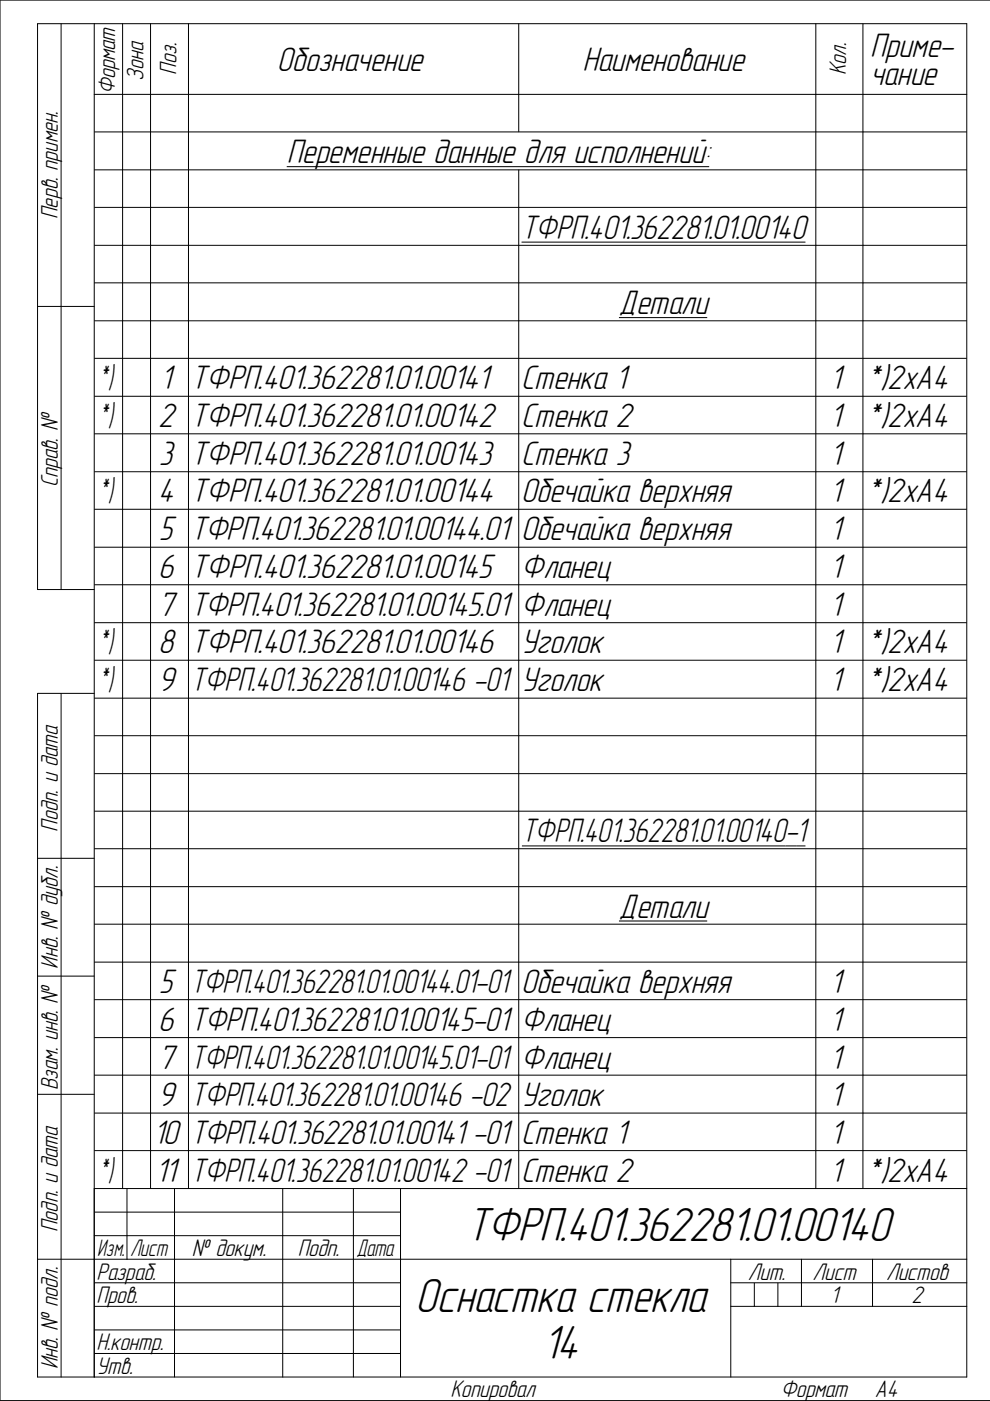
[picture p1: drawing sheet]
<svg xmlns="http://www.w3.org/2000/svg" width="210mm" height="297mm" viewBox="0 0 210 297" stroke-linecap="round" stroke-linejoin="round" font-family="sans-serif">
<defs><g id="words">
<g font-size="10.5">
<text x="98.9" y="263.1">ТФРП.401.362281.01.00140</text>
<text x="88.1" y="278.1">Оснастка стекла</text>
<text x="115.1" y="288.1">14</text>
</g>
<g font-size="7.5">
<text x="58.7" y="15.1">Обозначение</text>
<text x="123.5" y="15.1">Наименование</text>
<text x="184.5" y="12.1">Приме-</text>
<text x="184.5" y="18">чание</text>
<text x="60.8" y="34.6">Переменные данные для исполнений:</text>
<text x="131.2" y="66.6">Детали</text>
<text x="34" y="82.6">1</text>
<text x="40.5" y="82.6">ТФРП.401.362281.01.00141</text>
<text x="110.5" y="82.6">Стенка 1</text>
<text x="176" y="82.6">1</text>
<text x="183.5" y="82.6">*)2xA4</text>
<text x="33.5" y="90.5">2</text>
<text x="40.5" y="90.5">ТФРП.401.362281.01.00142</text>
<text x="110.5" y="90.5">Стенка 2</text>
<text x="176" y="90.5">1</text>
<text x="183.5" y="90.5">*)2xA4</text>
<text x="33.7" y="98.6">3</text>
<text x="40.5" y="98.6">ТФРП.401.362281.01.00143</text>
<text x="110.5" y="98.6">Стенка 3</text>
<text x="176" y="98.6">1</text>
<text x="33.5" y="106.5">4</text>
<text x="40.5" y="106.5">ТФРП.401.362281.01.00144</text>
<text x="110.5" y="106.5">Обечайка верхняя</text>
<text x="176" y="106.5">1</text>
<text x="183.5" y="106.5">*)2xA4</text>
<text x="33.7" y="114.6">5</text>
<text x="110.5" y="114.6">Обечайка верхняя</text>
<text x="176" y="114.6">1</text>
<text x="33.5" y="122.5">6</text>
<text x="40.5" y="122.5">ТФРП.401.362281.01.00145</text>
<text x="110.5" y="122.5">Фланец</text>
<text x="176" y="122.5">1</text>
<text x="33.5" y="130.6">7</text>
<text x="110.5" y="130.6">Фланец</text>
<text x="176" y="130.6">1</text>
<text x="33.5" y="138.5">8</text>
<text x="40.5" y="138.5">ТФРП.401.362281.01.00146</text>
<text x="110.5" y="138.5">Уголок</text>
<text x="176" y="138.5">1</text>
<text x="183.5" y="138.5">*)2xA4</text>
<text x="33.5" y="146.6">9</text>
<text x="110.5" y="146.6">Уголок</text>
<text x="176" y="146.6">1</text>
<text x="183.5" y="146.6">*)2xA4</text>
<text x="131.2" y="194.6">Детали</text>
<text x="33.7" y="210.6">5</text>
<text x="110.5" y="210.6">Обечайка верхняя</text>
<text x="176" y="210.6">1</text>
<text x="33.5" y="218.6">6</text>
<text x="110.5" y="218.6">Фланец</text>
<text x="176" y="218.6">1</text>
<text x="33.5" y="226.6">7</text>
<text x="110.5" y="226.6">Фланец</text>
<text x="176" y="226.6">1</text>
<text x="33.5" y="234.6">9</text>
<text x="110.5" y="234.6">Уголок</text>
<text x="176" y="234.6">1</text>
<text x="110.5" y="242.6">Стенка 1</text>
<text x="176" y="242.6">1</text>
<text x="32.9" y="250.6">11</text>
<text x="110.5" y="250.6">Стенка 2</text>
<text x="176" y="250.6">1</text>
<text x="183.5" y="250.6">*)2xA4</text>
</g>
<g font-size="7.4">
<text x="110.6" y="50.6">ТФРП.401.362281.01.00140</text>
<text x="40.5" y="114.6">ТФРП.401.362281.01.00144.01</text>
<text x="40.5" y="130.6">ТФРП.401.362281.01.00145.01</text>
<text x="40.5" y="146.6">ТФРП.401.362281.01.00146 -01</text>
<text x="110.7" y="178.6">ТФРП.401.362281.01.00140-1</text>
<text x="40.5" y="210.6">ТФРП.401.362281.01.00144.01-01</text>
<text x="40.5" y="218.6">ТФРП.401.362281.01.00145-01</text>
<text x="40.5" y="226.6">ТФРП.401.362281.01.00145.01-01</text>
<text x="40.5" y="234.6">ТФРП.401.362281.01.00146 -02</text>
<text x="32.5" y="242.6">10</text>
<text x="40.5" y="242.6">ТФРП.401.362281.01.00141 -01</text>
<text x="40.5" y="250.6">ТФРП.401.362281.01.00142 -01</text>
</g>
<g font-size="7.3">
<text x="20.8" y="82.6">*)</text>
<text x="20.8" y="90.5">*)</text>
<text x="20.8" y="106.5">*)</text>
<text x="20.8" y="138.5">*)</text>
<text x="20.8" y="146.6">*)</text>
<text x="20.8" y="250.6">*)</text>
</g>
<g font-size="5.3">
<text x="30.4" y="17.2" transform="rotate(-90 30.4 17.2)">Зона</text>
<text x="37.4" y="15.9" transform="rotate(-90 37.4 15.9)">Поз.</text>
<text x="179.4" y="15.9" transform="rotate(-90 179.4 15.9)">Кол.</text>
<text x="24.4" y="20" transform="rotate(-90 24.4 20)">Формат</text>
<text x="12.3" y="46.4" transform="rotate(-90 12.3 46.4)">Перв. примен.</text>
<text x="12.3" y="103.3" transform="rotate(-90 12.3 103.3)">Справ. №</text>
<text x="12.3" y="176.3" transform="rotate(-90 12.3 176.3)">Подп. и дата</text>
<text x="12.3" y="205.3" transform="rotate(-90 12.3 205.3)">Инв. № дубл.</text>
<text x="12.3" y="231.1" transform="rotate(-90 12.3 231.1)">Взам. инв. №</text>
<text x="12.3" y="261.3" transform="rotate(-90 12.3 261.3)">Подп. и дата</text>
<text x="40.6" y="266.3">№ докум.</text>
<text x="63.2" y="266.3">Подп.</text>
<text x="20.5" y="271.3">Разраб.</text>
<text x="158.6" y="271.3">Лит.</text>
<text x="172.3" y="271.3">Лист</text>
<text x="187.9" y="271.3">Листов</text>
<text x="20.5" y="276.3">Пров.</text>
<text x="176.1" y="276.3">1</text>
<text x="193.3" y="276.3">2</text>
<text x="20.5" y="286.3">Н.контр.</text>
<text x="12.3" y="290.4" transform="rotate(-90 12.3 290.4)">Инв. № подл.</text>
<text x="20.5" y="291.3">Утв.</text>
<text x="95.5" y="296.3">Копировал</text>
<text x="165.5" y="296.3">Формат</text>
<text x="185.5" y="296.3">A4</text>
</g>
<g font-size="5.2">
<text x="20.6" y="266.3">Изм.</text>
<text x="27.6" y="266.3">Лист</text>
<text x="75.6" y="266.3">Дата</text>
</g>
</g></defs>
<g fill="none" stroke="#000" stroke-width=".21">
<path d="M13 5v120M20 5v287M26 5v247M31.9 5v247M40 5v247M110 5v23M173 5v247M183 5v247M210 0h-210v297h210M20 28h185M20 36h185M20 20h185"/>
<path d="M60.8 35.3h89.6M110 36v216M20 44h185M20 52h185M20 60h185M110.6 51.3h60.2M8 65h12M20 68h185M20 76h185M131.2 67.3h18.7M20 84h185M20 92h185"/>
<path d="M20 100h185M20 108h185M20 116h185M20 125h-12v-120h197v287h-197v-145h12M20 124h185M20 132h185M20 140h185M13 147v145M20 148h185M20 156h185M20 164h185M20 172h185"/>
<path d="M20 179.9h185M110.7 179.4h60.1M8 182h12M20 188h185M20 195.9h185M131.2 195.3h18.7M8 207h12M20 204h185M20 211.9h185M20 220h185M8 232h12M20 228h185"/>
<path d="M20 236h185M20 252h185M20 257h64.9M20 244h185M26.9 252v15M37 252v40M59.9 252v40M74.9 252v40M84.9 252v40M8 267h197M20 272h64.9M20 277h64.9"/>
<path d="M20 262h64.9M154.9 267v25M154.9 272h50.1M154.9 277h50.1M159.9 272v5M164.9 272v5M169.9 267v10M185 267v10M20 282h64.9M20 287h64.9"/>
</g>
<use href="#words"/>
</svg>
